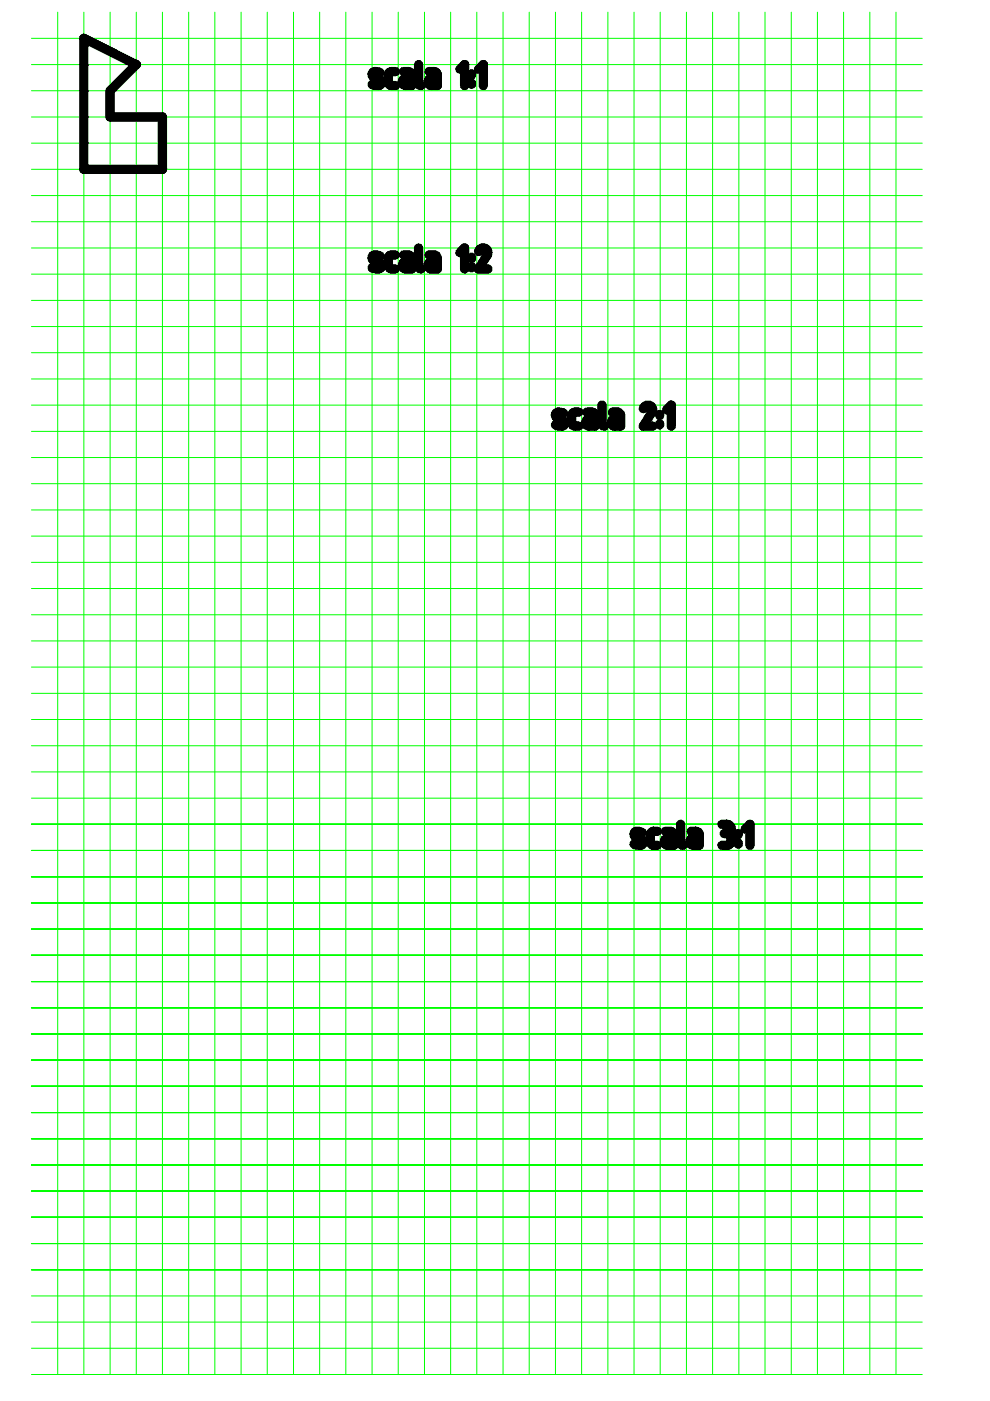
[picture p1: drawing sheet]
<svg xmlns="http://www.w3.org/2000/svg" width="210mm" height="297mm" viewBox="0 0 210 297" stroke-linecap="round" stroke-linejoin="round" font-family="sans-serif">
<g fill="none" stroke="#0f0" stroke-width=".21">
<path d="M6.7 8.1h188.8M6.7 13.7h188.8M6.7 19.2h188.8M12.2 2.6v288.8M17.8 2.6v288.8M23.3 2.6v288.8M28.9 2.6v288.8M34.4 2.6v288.8M40 2.6v288.8M45.6 2.6v288.8M51.1 2.6v288.8M56.7 2.6v288.8"/>
<path d="M62.2 2.6v288.8M67.8 2.6v288.8M73.3 2.6v288.8M78.9 2.6v288.8M84.4 2.6v288.8M90 2.6v288.8M95.5 2.6v288.8M101.1 2.6v288.8M106.7 2.6v288.8M112.2 2.6v288.8M117.8 2.6v288.8M123.3 2.6v288.8"/>
<path d="M128.9 2.6v288.8M134.4 2.6v288.8M140 2.6v288.8M145.5 2.6v288.8M151.1 2.6v288.8M156.7 2.6v288.8M162.2 2.6v288.8M167.8 2.6v288.8M173.3 2.6v288.8M178.9 2.6v288.8M184.4 2.6v288.8M190 2.6v288.8"/>
<path d="M6.7 24.8h188.8M6.7 30.4h188.8M6.7 35.9h188.8M6.7 41.5h188.8M6.7 47h188.8M6.7 52.6h188.8M6.7 58.1h188.8M6.7 63.7h188.8M6.7 69.2h188.8M6.7 74.8h188.8M6.7 80.3h188.8M6.7 85.9h188.8"/>
<path d="M6.7 91.5h188.8M6.7 97h188.8M6.7 102.6h188.8M6.7 108.1h188.8M6.7 113.7h188.8M6.7 119.2h188.8M6.7 124.8h188.8M6.7 130.3h188.8M6.7 135.9h188.8M6.7 141.4h188.8M6.7 147h188.8M6.7 152.5h188.8"/>
<path d="M6.7 158.1h188.8M6.7 163.7h188.8M6.7 169.2h188.8M6.7 174.8h188.8M6.7 180.3h188.8M6.7 185.9h188.8M6.7 191.4h188.8M6.7 197h188.8M6.7 202.5h188.8M6.7 208.1h188.8M6.7 213.7h188.8M6.7 219.2h188.8"/>
<path d="M6.7 224.8h188.8M6.7 230.3h188.8M6.7 235.9h188.8M6.7 241.4h188.8M6.7 247h188.8M6.7 252.5h188.8M6.7 258.1h188.8M6.7 263.7h188.8M6.7 269.2h188.8M6.7 274.8h188.8M6.7 280.3h188.8M6.7 285.9h188.8"/>
<path d="M6.7 291.4h188.8"/>
</g>
<g fill="none" stroke="#000" stroke-width="2">
<path d="M17.8 8.1l11.1 5.6-5.6 5.5v5.6h11.1v11.1h-16.6zM80.6 15.4l-1.3-.2-.3 .3-.1 .4 .2 .4 1.7 .8 .1 .5-.2 .3-.6 .2-1.2-.2M83.8 15.2h-1l-.5 .6v1.7l.2 .3 .3 .3h1M85.6 15.2h1.2l.3 .3 .2 .3v2.3h-1.3l-.4-.1-.3-.7 .3-.5 1.7-.1M88.8 13.7v4l.1 .3 .4 .1M91 15.2h1.1l.5 .3 .1 2.6h-1.3l-.5-.2-.2-.6 .3-.5 1.7-.1M97.5 14.7l1-1v4.4M100 15.7v.2M100 17.6v.3M101.5 14.7l1-1v4.4M80.6 54.3l-1.3-.2-.3 .3-.1 .4 .2 .4 1.7 .8 .1 .5-.2 .3-.6 .2-1.2-.2M83.8 54.1h-1l-.5 .6v1.7l.2 .3 .4 .3h.9"/>
<path d="M85.6 54.1h1.2l.3 .3 .2 .3v2.3h-1.3l-.4-.1-.3-.7 .3-.5 1.7-.2M88.8 52.6v4l.1 .3 .4 .1M91 54.1h1.1l.5 .3 .1 2.6h-1.3l-.5-.2-.2-.7 .3-.4 1.7-.2M97.5 53.6l1-1v4.4M100 54.5v.3M100 56.5v.3M101.5 53.3l.4-.5 .4-.2 .6 .1 .4 .4 .1 .8-1.9 3.1h1.9M119.5 87.6l-1.3-.2-.3 .3-.1 .4 .3 .5 1.4 .7 .2 .3-.1 .5-.3 .2-1.5-.2M122.7 87.4h-1l-.5 .6v1.7l.2 .3 .5 .3h.8M124.4 87.4h1.2l.4 .3 .2 2.6h-1.4l-.4-.2-.2-.4 .2-.7 .4-.1h1.4M127.6 85.9v4l.2 .4h.3M129.9 87.4h1.1l.4 .2 .2 .4v2.3h-1.4l-.3-.1-.3-.5v-.3l.3-.4 .4-.1h1.3"/>
<path d="M136.4 86.6l.5-.6 .6-.1 .6 .3 .3 .6-.1 .5-1.9 3h2M139.9 87.9v.2M139.9 89.9v.2M141.4 86.9l.9-1v4.4M136.2 176.5l-1.3-.2-.4 .2-.1 .5 .2 .3 1.7 .9 .1 .5-.2 .3-.6 .2-1.2-.2M139.4 176.3h-1l-.4 .3-.1 .3v1.6l.1 .4 .5 .3h.9M141.1 176.3h1.2l.4 .3 .1 .4v2.2h-1.3l-.4-.2-.3-.6 .4-.6 1.6-.1M144.3 174.8v4.1l.5 .3M146.5 176.3h1.1l.5 .3 .2 .3v2.3h-1.4l-.4-.2-.2-.4 .2-.7 .4-.2h1.4M153.1 174.8h1.3l.5 .5 .1 .6-.2 .5-.7 .3M153.6 176.7h.5M154.1 176.7l.5 .2 .4 .5v1.2l-.6 .6h-1.3"/>
<path d="M156.5 176.7v.3M156.5 178.7v.3M158 175.8l1-1v4.4"/>
</g>
</svg>
